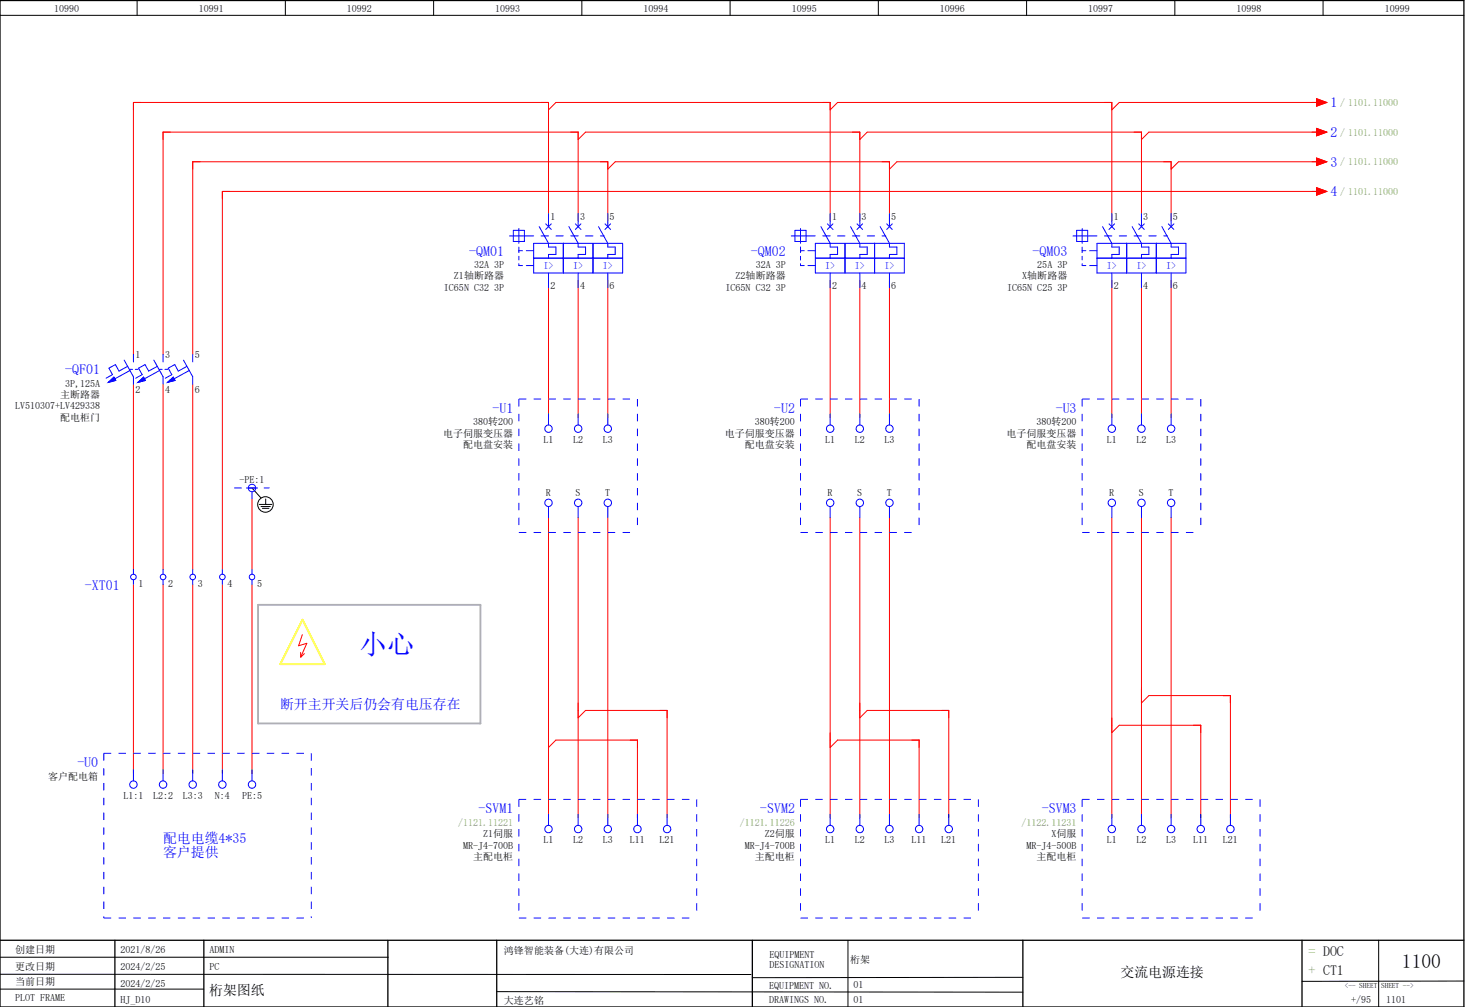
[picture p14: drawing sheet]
<svg xmlns="http://www.w3.org/2000/svg" width="399mm" height="272mm" viewBox="0 0 399 272" stroke-linecap="round" stroke-linejoin="round" font-family="sans-serif">
<defs><g id="words">
<text font-size="7.5" fill="#00f" x="96.9" y="176.4">小心</text>
<text font-size="5.3" x="378.3" y="261">1100</text>
<g font-size="3.7" fill="#00f">
<text x="359" y="29">1</text>
<text x="359" y="37">2</text>
<text x="359" y="45">3</text>
<text x="359" y="53">4</text>
<text x="126.6" y="69">-QM01</text>
<text x="202.6" y="69">-QM02</text>
<text x="278.6" y="69">-QM03</text>
<text x="17.6" y="101">-QF01</text>
<text x="132.9" y="111.4">-U1</text>
<text x="208.9" y="111.4">-U2</text>
<text x="284.9" y="111.4">-U3</text>
<text x="22.9" y="159.1">-XT01</text>
<text x="75.6" y="191.2">断开主开关后仍会有电压存在</text>
<text x="20.9" y="206.9">-U0</text>
<text x="129.1" y="219.4">-SVM1</text>
<text x="205.1" y="219.4">-SVM2</text>
<text x="281.1" y="219.4">-SVM3</text>
<text x="44" y="227.4">配电电缆4*35</text>
<text x="44" y="231.1">客户提供</text>
</g>
<g font-size="3.7" fill="#7ca552">
<text x="353.1" y="258">= DOC</text>
<text x="353.1" y="263">+ CT1</text>
</g>
<g font-size="3.7">
<text x="302.3" y="263.5">交流电源连接</text>
<text x="56.4" y="268.5">桁架图纸</text>
</g>
<g font-size="2.7">
<text x="14.6" y="3.1">10990</text>
<text x="53.6" y="3.1">10991</text>
<text x="93.6" y="3.1">10992</text>
<text x="133.6" y="3.1">10993</text>
<text x="173.6" y="3.1">10994</text>
<text x="213.6" y="3.1">10995</text>
<text x="253.6" y="3.1">10996</text>
<text x="293.6" y="3.1">10997</text>
<text x="333.6" y="3.1">10998</text>
<text x="373.6" y="3.1">10999</text>
<text x="148.5" y="59.3">1</text>
<text x="156.5" y="59.3">3</text>
<text x="164.5" y="59.3">5</text>
<text x="224.5" y="59.3">1</text>
<text x="232.5" y="59.3">3</text>
<text x="240.5" y="59.3">5</text>
<text x="300.5" y="59.3">1</text>
<text x="308.5" y="59.3">3</text>
<text x="316.5" y="59.3">5</text>
<text x="122.5" y="75.4">Z1轴断路器</text>
<text x="127.9" y="72.3">32A 3P</text>
<text x="148.5" y="78">2</text>
<text x="156.5" y="78">4</text>
<text x="164.5" y="78">6</text>
<text x="198.5" y="75.4">Z2轴断路器</text>
<text x="203.9" y="72.3">32A 3P</text>
<text x="224.5" y="78">2</text>
<text x="232.5" y="78">4</text>
<text x="240.5" y="78">6</text>
<text x="275.9" y="75.4">X轴断路器</text>
<text x="279.9" y="72.3">25A 3P</text>
<text x="300.5" y="78">2</text>
<text x="308.5" y="78">4</text>
<text x="316.5" y="78">6</text>
<text x="119.8" y="78.4">IC65N C32 3P</text>
<text x="195.8" y="78.4">IC65N C32 3P</text>
<text x="271.8" y="78.4">IC65N C25 3P</text>
<text x="36.6" y="96.7">1</text>
<text x="44.6" y="96.7">3</text>
<text x="52.6" y="96.7">5</text>
<text x="16.2" y="107.4">主断路器</text>
<text x="17.5" y="104.3">3P,125A</text>
<text x="36.6" y="106">2</text>
<text x="44.6" y="106">4</text>
<text x="52.6" y="106">6</text>
<text x="4" y="110.4">LV510307+LV429338</text>
<text x="16.2" y="113.5">配电柜门</text>
<text x="119.6" y="117.8">电子伺服变压器</text>
<text x="127.7" y="114.7">380转200</text>
<text x="146.7" y="119.5">L1</text>
<text x="154.7" y="119.5">L2</text>
<text x="162.6" y="119.5">L3</text>
<text x="195.6" y="117.8">电子伺服变压器</text>
<text x="203.7" y="114.7">380转200</text>
<text x="222.7" y="119.5">L1</text>
<text x="230.6" y="119.5">L2</text>
<text x="238.6" y="119.5">L3</text>
<text x="271.6" y="117.8">电子伺服变压器</text>
<text x="279.7" y="114.7">380转200</text>
<text x="298.7" y="119.5">L1</text>
<text x="306.6" y="119.5">L2</text>
<text x="314.6" y="119.5">L3</text>
<text x="125" y="120.9">配电盘安装</text>
<text x="201" y="120.9">配电盘安装</text>
<text x="277" y="120.9">配电盘安装</text>
<text x="64.6" y="130.3">-PE:1</text>
<text x="147.3" y="133.8">R</text>
<text x="155.3" y="133.8">S</text>
<text x="163.3" y="133.8">T</text>
<text x="223.3" y="133.8">R</text>
<text x="231.3" y="133.8">S</text>
<text x="239.3" y="133.8">T</text>
<text x="299.3" y="133.8">R</text>
<text x="307.3" y="133.8">S</text>
<text x="315.3" y="133.8">T</text>
<text x="37.4" y="158.4">1</text>
<text x="45.4" y="158.4">2</text>
<text x="53.4" y="158.4">3</text>
<text x="61.4" y="158.4">4</text>
<text x="69.4" y="158.4">5</text>
<text x="13" y="210.3">客户配电箱</text>
<text x="33.3" y="215.5">L1:1</text>
<text x="41.3" y="215.5">L2:2</text>
<text x="49.3" y="215.5">L3:3</text>
<text x="58" y="215.5">N:4</text>
<text x="65.3" y="215.5">PE:5</text>
<text x="130.4" y="225.8">Z1伺服</text>
<text x="146.7" y="227.5">L1</text>
<text x="154.7" y="227.5">L2</text>
<text x="162.6" y="227.5">L3</text>
<text x="170" y="227.5">L11</text>
<text x="178" y="227.5">L21</text>
<text x="206.4" y="225.8">Z2伺服</text>
<text x="222.7" y="227.5">L1</text>
<text x="230.6" y="227.5">L2</text>
<text x="238.6" y="227.5">L3</text>
<text x="246" y="227.5">L11</text>
<text x="254" y="227.5">L21</text>
<text x="283.8" y="225.8">X伺服</text>
<text x="298.7" y="227.5">L1</text>
<text x="306.6" y="227.5">L2</text>
<text x="314.6" y="227.5">L3</text>
<text x="322" y="227.5">L11</text>
<text x="330" y="227.5">L21</text>
<text x="125" y="228.9">MR-J4-700B</text>
<text x="127.7" y="232">主配电柜</text>
<text x="201" y="228.9">MR-J4-700B</text>
<text x="203.7" y="232">主配电柜</text>
<text x="277" y="228.9">MR-J4-500B</text>
<text x="279.7" y="232">主配电柜</text>
<text x="4.1" y="257.1">创建日期</text>
<text x="32.5" y="257.1">2021/8/26</text>
<text x="56.5" y="257.1">ADMIN</text>
<text x="136" y="257.3">鸿锋智能装备(大连)有限公司</text>
<text x="4" y="261.6">更改日期</text>
<text x="32.5" y="261.6">2024/2/25</text>
<text x="56.5" y="261.6">PC</text>
<text x="207.6" y="258.3">EQUIPMENT</text>
<text x="207.6" y="261">DESIGNATION</text>
<text x="229.4" y="259.7">桁架</text>
<text x="4.1" y="265.8">当前日期</text>
<text x="32.5" y="266.1">2024/2/25</text>
<text x="207.5" y="266.7">EQUIPMENT NO.</text>
<text x="230.3" y="266.6">01</text>
<text x="4.1" y="270.2">PLOT FRAME</text>
<text x="32.5" y="270.6">HJ_D10</text>
<text x="136" y="270.8">大连艺铭</text>
<text x="207.5" y="270.6">DRAWINGS NO.</text>
<text x="230.3" y="270.6">01</text>
<text x="364.6" y="270.6">+/95</text>
<text x="374" y="270.6">1101</text>
</g>
<g font-size="2.7" fill="#7ca552">
<text x="361.6" y="28.6">/ 1101.11000</text>
<text x="361.6" y="36.6">/ 1101.11000</text>
<text x="361.6" y="44.6">/ 1101.11000</text>
<text x="361.6" y="52.6">/ 1101.11000</text>
<text x="123.7" y="222.7">/1121.11221</text>
<text x="199.7" y="222.7">/1121.11226</text>
<text x="275.6" y="222.7">/1122.11231</text>
</g>
<g font-size="2.7" fill="#00f">
<text x="146.7" y="72.6">I&gt;</text>
<text x="154.7" y="72.6">I&gt;</text>
<text x="162.6" y="72.6">I&gt;</text>
<text x="222.7" y="72.6">I&gt;</text>
<text x="230.6" y="72.6">I&gt;</text>
<text x="238.6" y="72.6">I&gt;</text>
<text x="298.7" y="72.6">I&gt;</text>
<text x="306.6" y="72.6">I&gt;</text>
<text x="314.6" y="72.6">I&gt;</text>
</g>
<g font-size="2">
<text x="362.9" y="266.6">&lt;-- SHEET</text>
<text x="372.7" y="266.4">SHEET --&gt;</text>
</g>
</g></defs>
<path d="M0 .1h395v271.5h-395zM0 253.6h395M31 253.6v18M55 253.6v18M104.7 253.7v18M134 253.6v18M203 253.6v18M276 253.6v18M351.3 253.6v18" fill="none" stroke="#000" stroke-width=".35"/>
<g fill="none" stroke="#000" stroke-width=".27">
<path d="M0 4.1h395M37 .1v4M77 .1v4M117 .1v4M157 .1v4M197 .1v4M237 .1v4M277 .1v4M317 .1v4M357 .1v4M68 131.6l2.4 2.8M70 136.1h3.4"/>
<path d="M70.4 136.6h2.5M70.8 137.1h1.8M71.7 134.6v1.4M0 258.2h104.8M228.8 253.6v18M372 253.6v18M0 262.8l202.6 .1M0 266.8h55M134.1 267.5l141.9 .1M276 263.6l-73 .1M395 264.6l-43.7 .1"/>
<circle cx="71.6" cy="136.1" r="2.09"/>
</g>
<g fill="none" stroke="#f00" stroke-width=".27">
<path d="M148 29.6l2-2h74v32M156 37.6l2-2h74v24M224 29.6l2-2h74v32M232 37.6l2-2h74v24M355.3 26.6l2.7 1-2.7 1zM355.3 34.6l2.7 1-2.7 1zM356 27.6h-54l-2 2M356 35.6h-46l-2 2M148 59.6v-32h-112v68M156 59.6v-24h-112v60M164 59.6v-16h-112v52M164 45.6l2-2h74v16"/>
<path d="M240 45.6l2-2h74v16M355.3 42.6l2.7 1-2.7 1zM355.3 50.6l2.7 1-2.7 1zM356 43.6h-38l-2 2M356 51.6h-296v102M148 75.6v37M156 75.6v37M164 75.6v37M224 75.6v37M232 75.6v37M240 75.6v37M300 75.6v37"/>
<path d="M308 75.6v37M316 75.6v37M36 103.6v50M44 103.6v50M52 103.6v50M68 134.6v19M148 139.6v81M156 139.6v81M164 139.6v81M224 139.6v81M232 139.6v81M240 139.6v81"/>
<path d="M300 139.6v81M308 139.6v81M316 139.6v81M36 157.6v51M44 157.6v51M52 157.6v51M60 157.6v51M68 157.6v51M81.6 171.2l-1 3 2.2-.7-1.7 3.7v-1.2M82.1 176.3l-.9 1M156 193.6l2-2h22v29M232 193.6l2-2h22v29"/>
<path d="M300 197.6l2-2h22v25M308 189.6l2-2h22v33M148 201.6l2-2h22v21M224 201.6l2-2h22v21"/>
</g>
<path d="M69.6 163.2h60v32h-60z" fill="none" stroke="#afafaf" stroke-width=".5"/>
<path d="M81.6 167.2l6 12h-12z" fill="none" stroke="#ff0" stroke-width=".5"/>
<g fill="none" stroke="#00f" stroke-width=".27" stroke-dasharray="2 2" stroke-linecap="butt">
<path d="M140 107.6h32M140 107.6v36M172 107.6v36M216 107.6h32M216 107.6v36M248 107.6v36M292 107.6h32M292 107.6v36M324 107.6v36M63.2 131.6h9.5M140 143.6h32M216 143.6h32"/>
<path d="M292 143.6h32M28 203.2h56M28 203.2v44.4M84 203.2v44.4M140 215.6h48M140 215.6v32M188 215.6v32M216 215.6h48M216 215.6v32M264 215.6v32M292 215.6h48M292 215.6v32"/>
<path d="M340 215.6v32M28 247.6h56M140 247.6h48M216 247.6h48M292 247.6h48"/>
</g>
<g fill="none" stroke="#00f" stroke-width=".27">
<path d="M148 57.6v3.5M156 57.6v3.5M164 57.6v3.5M224 57.6v3.5M232 57.6v3.5M240 57.6v3.5M300 57.6v3.5M308 57.6v3.5M316 57.6v3.5M137.5 63.6h6.5M138.5 62.1h3v3h-3zM140 61.6v4"/>
<path d="M140 66.6v1.5M140 69.1v1M140 71.1v.5h1M140 67.6h1M142 67.6h2M142 71.6h2M144 69.6h24M144 65.6h24v8h-24zM145.5 61.1l2.5 4.5v1h2v2h-2v1M146 63.6h2M147.3 60.4l1.5 1.5M148 73.6v4"/>
<path d="M148.8 60.4l-1.5 1.5M150 63.6h2M152 65.6v8M153.5 61.1l2.5 4.5v1h2v2h-2v1M154 63.6h2M155.3 60.4l1.5 1.5M156 73.6v4M156.8 60.4l-1.5 1.5M158 63.6h2M160 65.6v8M161.5 61.1l2.5 4.5v1h2v2h-2v1M162 63.6h1"/>
<path d="M163.3 60.4l1.5 1.5M164 73.6v4M164.8 60.4l-1.5 1.5M213.5 63.6h6.5M214.5 62.1h3v3h-3zM216 67.6h1M216 71.1v.5h1M216 61.6v4M216 66.6v1.5M216 69.1v1M218 67.6h2M218 71.6h2"/>
<path d="M220 69.6h24M220 65.6h24v8h-24zM221.5 61.1l2.5 4.5v1h2v2h-2v1M222 63.6h2M223.3 60.4l1.5 1.5M224 73.6v4M224.8 60.4l-1.5 1.5M226 63.6h2M228 65.6v8M229.5 61.1l2.5 4.5v1h2v2h-2v1M230 63.6h2M231.3 60.4l1.5 1.5"/>
<path d="M232 73.6v4M232.8 60.4l-1.5 1.5M234 63.6h2M236 65.6v8M237.5 61.1l2.5 4.5v1h2v2h-2v1M238 63.6h1M239.3 60.4l1.5 1.5M240 73.6v4M240.8 60.4l-1.5 1.5M289.5 63.6h6.5M290.5 62.1h3v3h-3zM292 67.6h1"/>
<path d="M292 71.1v.5h1M292 61.6v4M292 66.6v1.5M292 69.1v1M294 67.6h2M294 71.6h2M296 69.6h24M296 65.6h24v8h-24zM297.5 61.1l2.5 4.5v1h2v2h-2v1M298 63.6h2M299.3 60.4l1.5 1.5M300 73.6v4"/>
<path d="M300.8 60.4l-1.5 1.5M302 63.6h2M304 65.6v8M305.5 61.1l2.5 4.5v1h2v2h-2v1M306 63.6h2M307.3 60.4l1.5 1.5M308 73.6v4M308.8 60.4l-1.5 1.5M310 63.6h2M312 65.6v8M313.5 61.1l2.5 4.5v1h2v2h-2v1M314 63.6h1"/>
<path d="M315.2 60.4l1.6 1.5M316 73.6v4M316.8 60.4l-1.6 1.5M33.5 97.1l2.5 4.5v2M34.4 98.8l-2.3 1.3-1-1.8-1.7 1 1 1.8-1.8 .9M35 99.6h.8M35.1 99.9l-4.1 2.3M36 95.6v2M36.5 99.6h.8M41.5 97.1l2.5 4.5v2M42.4 98.8l-2.3 1.3-1-1.8-1.7 1 1 1.8-1.8 .9M43 99.6h.8"/>
<path d="M43.1 99.9l-4.1 2.3M44 95.6v2M44.5 99.6h.8M49.5 97.1l2.5 4.5v2M50.4 98.8l-2.3 1.3-1-1.8-1.7 1 1 1.8-1.8 .9M51.1 99.9l-4.1 2.3M52 95.6v2M29.2 103.1l1.5-1.4 .5 .9zM37.2 103.1l1.5-1.4 .5 .9zM45.2 103.1l1.5-1.4 .5 .9zM148 111.6v3M156 111.6v3"/>
<path d="M164 111.6v3M224 111.6v3M232 111.6v3M240 111.6v3M300 111.6v3M308 111.6v3M316 111.6v3M66.5 131.6h3M68 132.6v2M148 136.6v3M156 136.6v3M164 136.6v3"/>
<path d="M224 136.6v3M232 136.6v3M240 136.6v3M300 136.6v3M308 136.6v3M316 136.6v3M36 153.6v1.3M36 156.4v1.2M44 153.6v1.3M44 156.4v1.2M52 153.6v1.3M52 156.4v1.2"/>
<path d="M60 153.6v1.3M60 156.4v1.2M68 153.6v1.3M68 156.4v1.2M36 207.6v3M44 207.6v3M52 207.6v3M60 207.6v3M68 207.6v3M148 219.6v3M156 219.6v3M164 219.6v3"/>
<path d="M172 219.6v3M180 219.6v3M224 219.6v3M232 219.6v3M240 219.6v3M248 219.6v3M256 219.6v3M300 219.6v3M308 219.6v3M316 219.6v3M324 219.6v3M332 219.6v3"/>
<circle cx="148" cy="115.6" r="1"/>
<circle cx="156" cy="115.6" r="1"/>
<circle cx="164" cy="115.6" r="1"/>
<circle cx="224" cy="115.6" r="1"/>
<circle cx="232" cy="115.6" r="1"/>
<circle cx="240" cy="115.6" r="1"/>
<circle cx="300" cy="115.6" r="1"/>
<circle cx="308" cy="115.6" r="1"/>
<circle cx="316" cy="115.6" r="1"/>
<circle cx="68" cy="131.6" r="1"/>
<circle cx="148" cy="135.6" r="1"/>
<circle cx="156" cy="135.6" r="1"/>
<circle cx="164" cy="135.6" r="1"/>
<circle cx="224" cy="135.6" r="1"/>
<circle cx="232" cy="135.6" r="1"/>
<circle cx="240" cy="135.6" r="1"/>
<circle cx="300" cy="135.6" r="1"/>
<circle cx="308" cy="135.6" r="1"/>
<circle cx="316" cy="135.6" r="1"/>
<circle cx="36" cy="155.6" r=".75"/>
<circle cx="44" cy="155.6" r=".75"/>
<circle cx="52" cy="155.6" r=".75"/>
<circle cx="60" cy="155.6" r=".75"/>
<circle cx="68" cy="155.6" r=".75"/>
<circle cx="36" cy="211.6" r="1"/>
<circle cx="44" cy="211.6" r="1"/>
<circle cx="52" cy="211.6" r="1"/>
<circle cx="60" cy="211.6" r="1"/>
<circle cx="68" cy="211.6" r="1"/>
<circle cx="148" cy="223.6" r="1"/>
<circle cx="156" cy="223.6" r="1"/>
<circle cx="164" cy="223.6" r="1"/>
<circle cx="172" cy="223.6" r="1"/>
<circle cx="180" cy="223.6" r="1"/>
<circle cx="224" cy="223.6" r="1"/>
<circle cx="232" cy="223.6" r="1"/>
<circle cx="240" cy="223.6" r="1"/>
<circle cx="248" cy="223.6" r="1"/>
<circle cx="256" cy="223.6" r="1"/>
<circle cx="300" cy="223.6" r="1"/>
<circle cx="308" cy="223.6" r="1"/>
<circle cx="316" cy="223.6" r="1"/>
<circle cx="324" cy="223.6" r="1"/>
<circle cx="332" cy="223.6" r="1"/>
</g>
<g fill="#00f" stroke="#00f" stroke-width=".27">
<path d="M37.2 103.1l1.5-1.4 .5 .9z"/>
<path d="M45.2 103.1l1.5-1.4 .5 .9z"/>
<path d="M29.2 103.1l1.5-1.4 .5 .9z"/>
</g>
<g fill="#f00" stroke="#f00" stroke-width=".27">
<path d="M355.3 26.6l2.7 1-2.7 1z"/>
<path d="M355.3 34.6l2.7 1-2.7 1z"/>
<path d="M355.3 42.6l2.7 1-2.7 1z"/>
<path d="M355.3 50.6l2.7 1-2.7 1z"/>
</g>
<use href="#words"/>
</svg>
